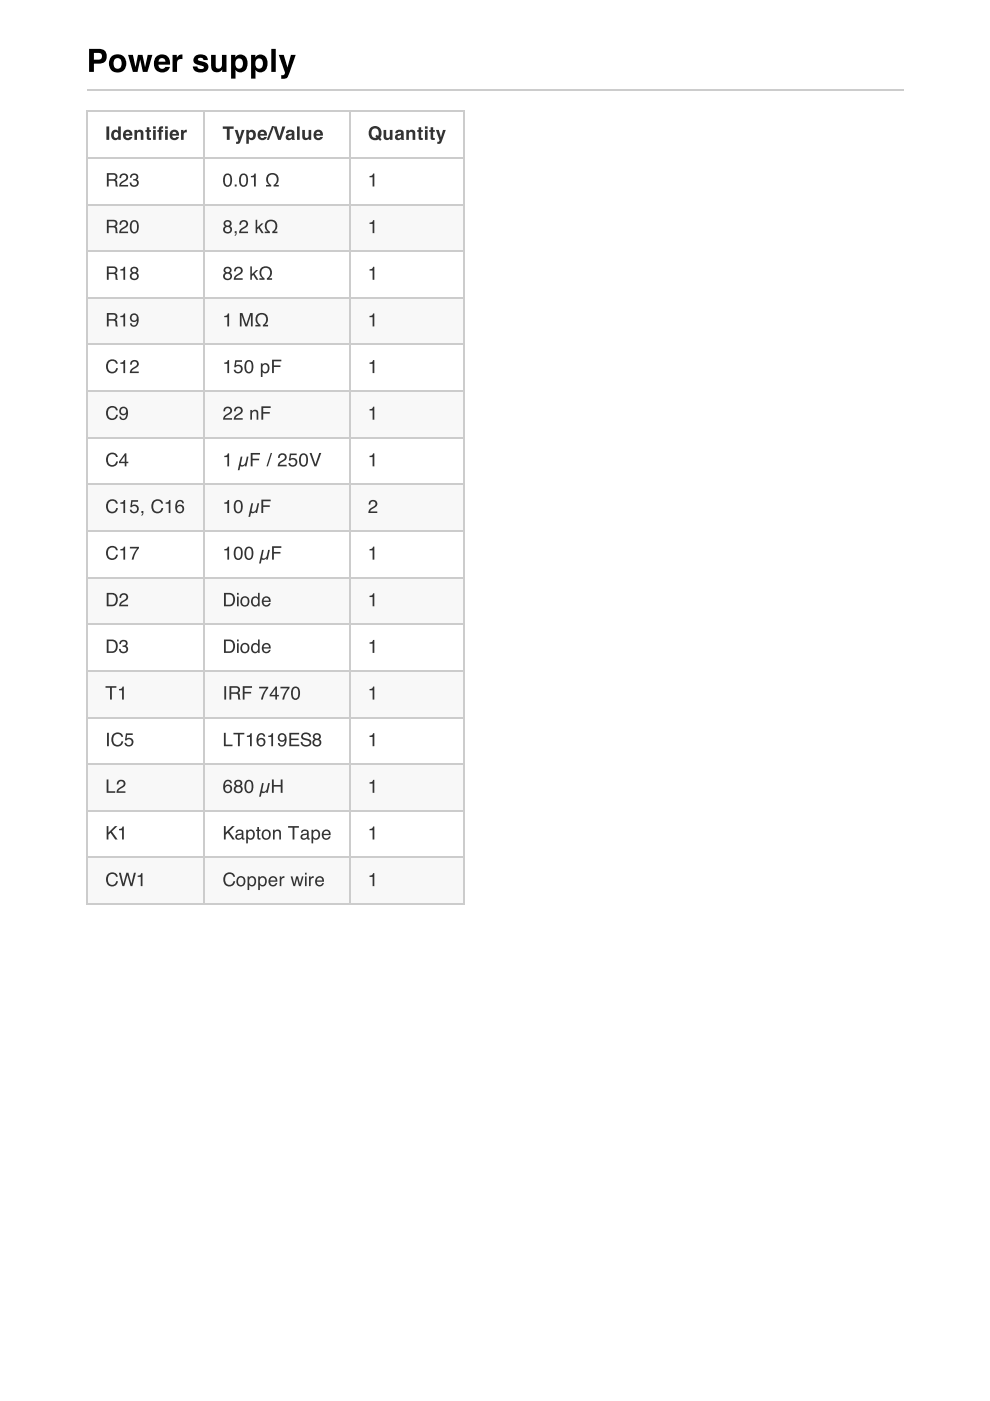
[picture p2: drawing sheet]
<svg xmlns="http://www.w3.org/2000/svg" width="210mm" height="297mm" viewBox="0 0 210 297" stroke-linecap="round" stroke-linejoin="round" font-family="sans-serif">
<g fill="#f8f8f8">
<path d="M18.4 43.2h24.8v9.9h-24.8z"/>
<path d="M43.2 43.2h30.8v9.9h-30.8z"/>
<path d="M74 43.2h24.3v9.9h-24.3z"/>
</g>
<g fill="#fff">
<path d="M18.4 53.1h24.8v9.9h-24.8z"/>
<path d="M43.2 53.1h30.8v9.9h-30.8z"/>
<path d="M74 53.1h24.3v9.9h-24.3z"/>
</g>
<g fill="#f8f8f8">
<path d="M18.4 63h24.8v9.9h-24.8z"/>
<path d="M43.2 63h30.8v9.9h-30.8z"/>
<path d="M74 63h24.3v9.9h-24.3z"/>
</g>
<g fill="#fff">
<path d="M18.4 72.9h24.8v9.9h-24.8z"/>
<path d="M43.2 72.9h30.8v9.9h-30.8z"/>
<path d="M74 72.9h24.3v9.9h-24.3z"/>
</g>
<g fill="#f8f8f8">
<path d="M18.4 82.8h24.8v9.9h-24.8z"/>
<path d="M43.2 82.8h30.8v9.9h-30.8z"/>
<path d="M74 82.8h24.3v9.9h-24.3z"/>
</g>
<g fill="#fff">
<path d="M18.4 92.7h24.8v9.8h-24.8z"/>
<path d="M43.2 92.7h30.8v9.8h-30.8z"/>
<path d="M74 92.7h24.3v9.8h-24.3z"/>
</g>
<g fill="#f8f8f8">
<path d="M18.4 102.5h24.8v9.9h-24.8z"/>
<path d="M43.2 102.5h30.8v9.9h-30.8z"/>
<path d="M74 102.5h24.3v9.9h-24.3z"/>
</g>
<g fill="#fff">
<path d="M18.4 112.4h24.8v9.9h-24.8z"/>
<path d="M43.2 112.4h30.8v9.9h-30.8z"/>
<path d="M74 112.4h24.3v9.9h-24.3z"/>
</g>
<g fill="#f8f8f8">
<path d="M18.4 122.3h24.8v9.9h-24.8z"/>
<path d="M43.2 122.3h30.8v9.9h-30.8z"/>
<path d="M74 122.3h24.3v9.9h-24.3z"/>
</g>
<g fill="#fff">
<path d="M18.4 132.2h24.8v9.9h-24.8z"/>
<path d="M43.2 132.2h30.8v9.9h-30.8z"/>
<path d="M74 132.2h24.3v9.9h-24.3z"/>
</g>
<g fill="#f8f8f8">
<path d="M18.4 142.1h24.8v9.9h-24.8z"/>
<path d="M43.2 142.1h30.8v9.9h-30.8z"/>
<path d="M74 142.1h24.3v9.9h-24.3z"/>
</g>
<g fill="#fff">
<path d="M18.4 152h24.8v9.9h-24.8z"/>
<path d="M43.2 152h30.8v9.9h-30.8z"/>
<path d="M74 152h24.3v9.9h-24.3z"/>
</g>
<g fill="#f8f8f8">
<path d="M18.4 161.9h24.8v9.9h-24.8z"/>
<path d="M43.2 161.9h30.8v9.9h-30.8z"/>
<path d="M74 161.9h24.3v9.9h-24.3z"/>
</g>
<g fill="#fff">
<path d="M18.4 171.8h24.8v9.9h-24.8z"/>
<path d="M43.2 171.8h30.8v9.9h-30.8z"/>
<path d="M74 171.8h24.3v9.9h-24.3z"/>
</g>
<g fill="#f8f8f8">
<path d="M18.4 181.7h24.8v9.8h-24.8z"/>
<path d="M43.2 181.7h30.8v9.8h-30.8z"/>
<path d="M74 181.7h24.3v9.8h-24.3z"/>
</g>
<g fill="none" stroke="#ccc" stroke-width=".28">
<path d="M18.4 23.6h80.2M18.4 33.5h80.2M18.5 23.4v168.4M43.4 23.4v168.4M74.2 23.4v168.4M98.5 23.4v168.4M18.4 43.4h80.2M18.4 53.2h80.2M18.4 63.1h80.2M18.4 73h80.2M18.4 82.9h80.2M18.4 92.8h80.2"/>
<path d="M18.4 102.7h80.2M18.4 112.6h80.2M18.4 122.5h80.2M18.4 132.4h80.2M18.4 142.2h80.2M18.4 152.1h80.2M18.4 162h80.2M18.4 171.9h80.2M18.4 181.8h80.2M18.4 191.7h80.2"/>
</g>
<g fill="#333">
<path d="M22.6 26.8h.6v2.9h-.6zM23.8 27.8l.7-.3 .6 .3v-1h.5v2.9h-.5v-.3a.85 .85 0 0 1-1.1 .2 .85 .85 0 0 1-.4-.9zM24.2 28.2a.58 .58 0 0 0 0 .7 .58 .58 0 0 0 .7 .2 .58 .58 0 0 0 .1-.8 .58 .58 0 0 0-.8-.1zM26.8 28.1l-.2 .3h.9l-.3-.4zM26.4 27.8a1.02 1.02 0 0 1 1.2-.2 1.02 1.02 0 0 1 .5 1.2h-1.5a.46 .46 0 0 0 .3 .5 .46 .46 0 0 0 .6-.3h.5a1.07 1.07 0 0 1-1.5 .6 1.07 1.07 0 0 1-.3-1.6zM28.5 27.6h.5v.3a.74 .74 0 0 1 .9-.4 .74 .74 0 0 1 .5 .7v1.5h-.6v-1.3a.41 .41 0 0 0-.4-.4 .41 .41 0 0 0-.3 .5v1.2h-.6zM31.1 27h.6v.6h.3v.4h-.3v1.2l.3 .1v.4l-.7-.1-.2-.2v-1.4h-.3v-.4h.3zM32.5 26.8h.5v.5h-.5zM32.5 27.6h.5v2.1h-.5zM33.8 27l.8-.2v.4a.25 .25 0 0 0-.3 .1 .25 .25 0 0 0-.1 .3h.4v.4h-.4v1.7h-.5v-1.7h-.3v-.4h.3zM35 26.8h.6v.5h-.6zM35 27.6h.6v2.1h-.6zM36.7 28.1l-.2 .3h.9l-.3-.4zM36.2 27.8a1.02 1.02 0 0 1 1.3-.2 1.02 1.02 0 0 1 .5 1.2h-1.5a.46 .46 0 0 0 .3 .5 .46 .46 0 0 0 .6-.3h.5a1.07 1.07 0 0 1-1.5 .6 1.07 1.07 0 0 1-.3-1.6zM38.4 27.6h.5v.3l.2-.3 .5-.1v.6a.51 .51 0 0 0-.7 .5v1.1h-.5z" fill-rule="evenodd"/>
<path d="M47.2 26.8h2.3v.5h-.8v2.4h-.6v-2.4h-.9zM49.8 27.6h.6l.4 1.5 .5-1.5h.5l-.7 2a.85 .85 0 0 1-1 .9v-.4l.3-.1 .1-.3zM52.9 28.1a.64 .64 0 0 0-.1 .7 .64 .64 0 0 0 .6 .4 .61 .61 0 0 0 .3-.8 .61 .61 0 0 0-.8-.3zM52.2 27.6h.5v.3a.85 .85 0 0 1 1.1-.3 .85 .85 0 0 1 .5 1 .86 .86 0 0 1-.5 1 .86 .86 0 0 1-1-.2v1.1h-.6zM55.3 28.1l-.1 .3h.8l-.2-.4zM54.9 27.8a1.02 1.02 0 0 1 1.2-.2 1.02 1.02 0 0 1 .5 1.2h-1.4a.46 .46 0 0 0 .3 .5 .46 .46 0 0 0 .5-.3h.6a1.07 1.07 0 0 1-1.5 .6 1.07 1.07 0 0 1-.4-1.6zM57.7 26.7h.4l-1.1 3h-.4zM58 26.8h.6l.7 2.2 .6-2.2h.6l-1 2.9h-.5zM61.2 28.8l-.1 .4a.43 .43 0 0 0 .6 0 .43 .43 0 0 0 .1-.5zM60.8 27.8a.97 .97 0 0 1 1.6 .4l.1 1.5h-.6v-.3a.72 .72 0 0 1-1 .3 .72 .72 0 0 1-.3-1 .72 .72 0 0 1 .9-.3l.3-.1a.34 .34 0 0 0-.3-.4 .34 .34 0 0 0-.3 .3h-.6zM63 26.8h.5v2.9h-.5zM64.1 27.6h.5v1.2a.41 .41 0 0 0 .5 .5 .41 .41 0 0 0 .3-.6v-1.1h.6v2.1h-.6v-.3a.75 .75 0 0 1-.9 .2 .75 .75 0 0 1-.4-.8zM67.2 28.1l-.2 .3h.9l-.3-.4zM66.8 27.8a1.02 1.02 0 0 1 1.2-.2 1.02 1.02 0 0 1 .5 1.2h-1.5a.46 .46 0 0 0 .3 .5 .46 .46 0 0 0 .6-.3h.5a1.07 1.07 0 0 1-1.5 .6 1.07 1.07 0 0 1-.3-1.6z" fill-rule="evenodd"/>
<path d="M79 27.5a1.02 1.02 0 0 0-.3 1.1 1.02 1.02 0 0 0 .9 .6h.3l-.3-.3 .3-.3 .3 .2a.91 .91 0 0 0 0-1.2 .91 .91 0 0 0-1.2-.1zM78.6 27a1.47 1.47 0 0 1 2 .2 1.47 1.47 0 0 1 0 2l.3 .3-.3 .4-.3-.4a1.45 1.45 0 0 1-1.8-.2 1.45 1.45 0 0 1-.2-1.8zM81.3 27.6h.6v1.2a.41 .41 0 0 0 .4 .5 .41 .41 0 0 0 .4-.6v-1.1h.5v2.1h-.5v-.3a.75 .75 0 0 1-.9 .2 .75 .75 0 0 1-.5-.8zM84.4 28.8l-.1 .4a.43 .43 0 0 0 .6 0 .43 .43 0 0 0 .1-.5zM84 27.8a.97 .97 0 0 1 1.6 .4l.1 1.5h-.6v-.3a.72 .72 0 0 1-1 .3 .72 .72 0 0 1-.3-1 .72 .72 0 0 1 .9-.3l.3-.1a.34 .34 0 0 0-.3-.4 .34 .34 0 0 0-.4 .3h-.5zM86.1 27.6h.6v.3a.74 .74 0 0 1 .8-.4 .74 .74 0 0 1 .5 .7v1.5h-.5v-1.3a.41 .41 0 0 0-.5-.4 .41 .41 0 0 0-.3 .5v1.2h-.6zM88.8 27h.5v.6h.3v.4h-.3v1.2l.3 .1v.4l-.6-.1-.2-.2v-1.4h-.3v-.4h.3zM90.1 26.8h.6v.5h-.6zM90.1 27.6h.6v2.1h-.6zM91.3 27h.5v.6h.4v.4h-.4l.1 1.2 .3 .1v.4l-.7-.1-.2-.2v-1.4h-.3v-.4h.3zM92.4 27.6h.6l.5 1.5 .4-1.5h.6l-.7 2a.85 .85 0 0 1-1.1 .9v-.4l.4-.1 .1-.3z" fill-rule="evenodd"/>
<path d="M23 37v1h.9a.49 .49 0 0 0 .6-.4 .49 .49 0 0 0-.5-.6zM22.7 36.7h1.3a.78 .78 0 0 1 .9 .5 .78 .78 0 0 1-.4 .9l.3 .4 .2 1h-.5l-.1-.9-.1-.2-.4-.1h-.9v1.2h-.3zM25.6 36.9a.91 .91 0 0 1 1.5 .3 .91 .91 0 0 1-.6 1.3l-.6 .3-.3 .4h1.6v.3h-1.9a1.56 1.56 0 0 1 1.2-1.4 .55 .55 0 0 0 .2-.7 .55 .55 0 0 0-.7-.3 .55 .55 0 0 0-.3 .7h-.4zM27.9 36.9a.83 .83 0 0 1 1.1-.1 .83 .83 0 0 1 .2 1.1l-.2 .2a.86 .86 0 0 1 .3 1.1 .86 .86 0 0 1-1.2 .4l-.4-.2-.2-.5v-.2h.4a.57 .57 0 0 0 .4 .7 .57 .57 0 0 0 .7-.6 .57 .57 0 0 0-.6-.5l-.2-.3a.51 .51 0 0 0 .7-.3 .51 .51 0 0 0-.2-.7 .51 .51 0 0 0-.7 .3l-.1 .4h-.3z" fill-rule="evenodd"/>
<path d="M47.7 36.9a1.01 1.01 0 0 1 1.2 .1 1.01 1.01 0 0 1 .3 1.2 1.05 1.05 0 0 1-.3 1.1 1.05 1.05 0 0 1-1.2 .1 2.07 2.07 0 0 1 0-2.5zM47.9 37.2a1.84 1.84 0 0 0 .1 2.1h.4a1.66 1.66 0 0 0 .1-2.2zM49.8 39.1h.4v.4h-.4zM51.1 36.9a1.01 1.01 0 0 1 1.2 .1 1.01 1.01 0 0 1 .3 1.2 1.05 1.05 0 0 1-.3 1.1 1.05 1.05 0 0 1-1.2 .1 2.07 2.07 0 0 1 0-2.5zM51.3 37.2a1.84 1.84 0 0 0 .1 2.1h.4a1.66 1.66 0 0 0 .1-2.2zM53.2 37.3l.5-.1 .2-.4h.3v2.7h-.3v-1.9h-.7zM56.9 36.9a1.38 1.38 0 0 1 2 .4 1.38 1.38 0 0 1-.5 1.9h.7v.3h-1.1v-.3a1.12 1.12 0 0 0 .7-1.3 1.12 1.12 0 0 0-1.2-.9 1.18 1.18 0 0 0-.7 1.1 1.18 1.18 0 0 0 .7 1.1v.3h-1.1v-.3h.7a1.44 1.44 0 0 1-.2-2.3z" fill-rule="evenodd"/>
<path d="M78.3 37.3l.6-.1 .2-.4h.3v2.7h-.4v-1.9h-.7z" fill-rule="evenodd"/>
<path d="M23 46.9v1h.9a.49 .49 0 0 0 .6-.5 .49 .49 0 0 0-.5-.5zM22.7 46.6h1.3a.78 .78 0 0 1 .9 .5 .78 .78 0 0 1-.4 .9l.3 .4 .2 1h-.5l-.1-.9-.1-.2-.4-.1h-.9v1.2h-.3zM25.6 46.8a.91 .91 0 0 1 1.5 .3 .91 .91 0 0 1-.6 1.3l-.6 .3-.3 .4h1.6v.3h-1.9a1.56 1.56 0 0 1 1.2-1.4 .55 .55 0 0 0 .2-.7 .55 .55 0 0 0-.7-.3 .55 .55 0 0 0-.3 .6h-.4zM28 46.8a1.01 1.01 0 0 1 1.1 .1 1.01 1.01 0 0 1 .3 1.1 1.05 1.05 0 0 1-.3 1.2 1.05 1.05 0 0 1-1.2 .1 2.07 2.07 0 0 1 .1-2.5zM28.2 47.1a1.84 1.84 0 0 0 .1 2l.3 .1a1.66 1.66 0 0 0 .1-2.2z" fill-rule="evenodd"/>
<path d="M47.8 47.4a.47 .47 0 0 0 .9 0 .47 .47 0 0 0-.9 0zM47.7 48.7a.57 .57 0 0 0 1.1 0 .57 .57 0 0 0-1.1 0zM47.6 46.9a.8 .8 0 0 1 1.1-.2 .8 .8 0 0 1 .2 1.2l-.2 .1a.9 .9 0 0 1 .2 1.3 .9 .9 0 0 1-1.3 0 .79 .79 0 0 1 .2-1.3 .63 .63 0 0 1-.2-1.1zM49.8 49h.4l-.1 .8-.3 .2 .2-.5-.2-.1zM51.1 46.8a.91 .91 0 0 1 1.4 .3 .91 .91 0 0 1-.6 1.3l-.6 .3-.2 .4h1.5v.3h-1.9a1.56 1.56 0 0 1 1.2-1.4 .55 .55 0 0 0 .2-.7 .55 .55 0 0 0-.6-.3 .55 .55 0 0 0-.4 .6h-.3zM54.2 46.6h.3v1.6l.9-.8h.5l-.8 .7 .8 1.3h-.4l-.7-1-.3 .3v.7h-.3zM56.6 46.8a1.38 1.38 0 0 1 2 .4 1.38 1.38 0 0 1-.5 1.9h.7v.3h-1.1v-.3a1.12 1.12 0 0 0 .7-1.3 1.12 1.12 0 0 0-1.2-.9 1.18 1.18 0 0 0-.7 1.1 1.18 1.18 0 0 0 .7 1.1v.3h-1.1v-.3h.7a1.44 1.44 0 0 1-.2-2.3z" fill-rule="evenodd"/>
<path d="M78.3 47.2l.6-.1 .2-.4h.3v2.7h-.4v-1.9h-.7z" fill-rule="evenodd"/>
<path d="M23 56.8v1h.9a.49 .49 0 0 0 .6-.5 .49 .49 0 0 0-.5-.5zM22.7 56.5h1.3a.78 .78 0 0 1 .9 .5 .78 .78 0 0 1-.4 .9l.3 .3 .2 1.1h-.5l-.1-.9-.1-.2-.4-.1h-.9v1.2h-.3zM25.5 57.1l.5-.1 .3-.4h.2v2.7h-.3v-1.9h-.7zM28 57.3a.47 .47 0 0 0 .9 0 .47 .47 0 0 0-.9 0zM27.9 58.6a.57 .57 0 0 0 1.1 0 .57 .57 0 0 0-1.1 0zM27.8 56.8a.8 .8 0 0 1 1.2-.2 .8 .8 0 0 1 .1 1.2h-.1a.9 .9 0 0 1 .2 1.4 .9 .9 0 0 1-1.4 0 .79 .79 0 0 1 .2-1.4 .63 .63 0 0 1-.2-1z" fill-rule="evenodd"/>
<path d="M47.8 57.3a.47 .47 0 0 0 .9 0 .47 .47 0 0 0-.9 0zM47.7 58.6a.57 .57 0 0 0 1.1 0 .57 .57 0 0 0-1.1 0zM47.6 56.8a.8 .8 0 0 1 1.1-.2 .8 .8 0 0 1 .2 1.2h-.2a.9 .9 0 0 1 .2 1.4 .9 .9 0 0 1-1.3 0 .79 .79 0 0 1 .2-1.4 .63 .63 0 0 1-.2-1zM49.9 56.7a.91 .91 0 0 1 1.5 .3 .91 .91 0 0 1-.6 1.3l-.6 .3-.3 .4h1.6v.3h-1.9a1.56 1.56 0 0 1 1.2-1.4 .55 .55 0 0 0 .2-.7 .55 .55 0 0 0-.7-.3 .55 .55 0 0 0-.3 .6h-.4zM53.1 56.5h.3v1.6l.9-.8h.4l-.8 .7 .9 1.3h-.5l-.6-1-.3 .2v.8h-.3zM55.5 56.7a1.38 1.38 0 0 1 2 .4 1.38 1.38 0 0 1-.5 1.9h.7v.3h-1.1v-.3a1.12 1.12 0 0 0 .7-1.3 1.12 1.12 0 0 0-1.2-.9 1.18 1.18 0 0 0-.7 1.1 1.18 1.18 0 0 0 .7 1.1v.3h-1.1v-.3h.7a1.44 1.44 0 0 1-.2-2.3z" fill-rule="evenodd"/>
<path d="M78.3 57.1l.6-.1 .2-.4h.3v2.7h-.4v-1.9h-.7z" fill-rule="evenodd"/>
<path d="M23 66.7v1h.9a.49 .49 0 0 0 .6-.5 .49 .49 0 0 0-.5-.5zM22.7 66.4h1.3a.78 .78 0 0 1 .9 .5 .78 .78 0 0 1-.4 .9l.3 .3 .2 1.1h-.5l-.1-.9-.1-.3h-.4h-.9v1.2h-.3zM25.5 67l.5-.1 .3-.4h.2v2.7h-.3v-1.9h-.7zM27.8 66.7a.99 .99 0 0 1 1.2-.1 .99 .99 0 0 1 .4 1.1 1.16 1.16 0 0 1-1.5 1.5l-.2-.3-.1-.4h.3a.55 .55 0 0 0 .7 .5 .55 .55 0 0 0 .4-.7l.1-.4a.89 .89 0 0 1-1.3 .1 .89 .89 0 0 1 0-1.3zM27.9 67.4a.6 .6 0 0 0 1.2 0 .6 .6 0 0 0-1.2 0z" fill-rule="evenodd"/>
<path d="M47.6 67l.5-.1 .2-.4h.3v2.7h-.4v-1.9h-.6zM50.9 66.4h.5l.8 2.4 .8-2.4h.6v2.8h-.4v-2.4l-.8 2.4h-.4l-.8-2.4v2.4h-.3zM54.7 66.6a1.38 1.38 0 0 1 1.9 .3 1.38 1.38 0 0 1-.4 2h.6v.3h-1.1v-.3a1.12 1.12 0 0 0 .8-1.3 1.12 1.12 0 0 0-1.3-.9 1.18 1.18 0 0 0-.7 1.1 1.18 1.18 0 0 0 .7 1.1v.3h-1.1v-.3h.7a1.44 1.44 0 0 1-.1-2.3z" fill-rule="evenodd"/>
<path d="M78.3 67l.6-.1 .2-.4h.3v2.7h-.4v-1.9h-.7z" fill-rule="evenodd"/>
<path d="M22.8 76.6a1.23 1.23 0 0 1 1.2-.4 1.23 1.23 0 0 1 1 .9h-.4a.91 .91 0 0 0-1.2-.5 .91 .91 0 0 0-.5 1.1 .89 .89 0 0 0 .7 1.1 .89 .89 0 0 0 1-.7h.4a1.31 1.31 0 0 1-1.6 1 1.31 1.31 0 0 1-.9-1.7zM25.5 76.9l.5-.1 .3-.5h.2v2.8h-.3v-2h-.7zM27.9 76.5a.91 .91 0 0 1 1.4 .2 .91 .91 0 0 1-.6 1.4l-.5 .3-.3 .4h1.5v.3h-1.9a1.56 1.56 0 0 1 1.3-1.5 .55 .55 0 0 0 .2-.7 .55 .55 0 0 0-.7-.3 .55 .55 0 0 0-.4 .7h-.3z" fill-rule="evenodd"/>
<path d="M47.6 76.9l.5-.1 .2-.5h.3v2.8h-.4v-2h-.6zM49.9 76.4h1.4v.3h-1.2l-.1 .8a.95 .95 0 0 1 1.4 .4 .95 .95 0 0 1-.7 1.3 .95 .95 0 0 1-1.1-.8h.3a.61 .61 0 0 0 .9 .3 .61 .61 0 0 0 .1-1 .61 .61 0 0 0-.9 .2h-.3zM52.3 76.5a1.01 1.01 0 0 1 1.1 .1 1.01 1.01 0 0 1 .3 1.1 1.05 1.05 0 0 1-.3 1.2 1.05 1.05 0 0 1-1.2 .1 2.07 2.07 0 0 1 .1-2.5zM52.4 76.8a1.84 1.84 0 0 0 .2 2h.3a1.66 1.66 0 0 0 .1-2.1zM55.8 77.4a.82 .82 0 0 0-.2 .9 .82 .82 0 0 0 .8 .5 .87 .87 0 0 0 .4-.8 .87 .87 0 0 0-.6-.7zM55.3 77h.3v.3a.89 .89 0 0 1 1.2-.1 .89 .89 0 0 1 .3 1.1 .82 .82 0 0 1-.5 .8 .82 .82 0 0 1-.9-.2v1h-.4zM57.7 76.3h2v.3h-1.6v.9h1.4v.3h-1.4v1.3h-.4z" fill-rule="evenodd"/>
<path d="M78.3 76.9l.6-.1 .2-.5h.3v2.8h-.4v-2h-.7z" fill-rule="evenodd"/>
<path d="M22.8 86.5a1.23 1.23 0 0 1 1.2-.4 1.23 1.23 0 0 1 1 .9h-.4a.91 .91 0 0 0-1.2-.5 .91 .91 0 0 0-.5 1.1 .89 .89 0 0 0 .7 1.1 .89 .89 0 0 0 1-.8h.4a1.31 1.31 0 0 1-1.6 1.1 1.31 1.31 0 0 1-.9-1.8zM25.5 86.5a.99 .99 0 0 1 1.2-.1 .99 .99 0 0 1 .4 1.1 1.16 1.16 0 0 1-1.4 1.5l-.3-.3-.1-.4h.4a.55 .55 0 0 0 .6 .5 .55 .55 0 0 0 .4-.7l.1-.4a.89 .89 0 0 1-1.3 .1 .89 .89 0 0 1 0-1.3zM25.6 87.1a.6 .6 0 0 0 1.2 0 .6 .6 0 0 0-1.2 0z" fill-rule="evenodd"/>
<path d="M47.7 86.4a.91 .91 0 0 1 1.4 .2 .91 .91 0 0 1-.6 1.3l-.6 .4-.2 .4h1.5v.3h-1.9a1.56 1.56 0 0 1 1.2-1.5 .55 .55 0 0 0 .3-.7 .55 .55 0 0 0-.7-.3 .55 .55 0 0 0-.4 .7h-.3zM49.9 86.4a.91 .91 0 0 1 1.5 .2 .91 .91 0 0 1-.6 1.3l-.6 .4-.3 .4h1.6v.3h-1.9a1.56 1.56 0 0 1 1.2-1.5 .55 .55 0 0 0 .2-.7 .55 .55 0 0 0-.7-.3 .55 .55 0 0 0-.3 .7h-.4zM53.1 86.9h.3v.3a.73 .73 0 0 1 .9-.3 .73 .73 0 0 1 .5 .8v1.3h-.4v-1.3a.51 .51 0 0 0-.6-.5 .51 .51 0 0 0-.4 .7v1.1h-.3zM55.4 86.2h2v.3h-1.6v.9h1.4v.3h-1.4v1.3h-.4z" fill-rule="evenodd"/>
<path d="M78.3 86.8l.6-.2 .2-.4h.3v2.8h-.4v-2h-.7z" fill-rule="evenodd"/>
<path d="M22.8 96.4a1.23 1.23 0 0 1 1.2-.4 1.23 1.23 0 0 1 1 .9h-.4a.91 .91 0 0 0-1.2-.6 .91 .91 0 0 0-.5 1.2 .89 .89 0 0 0 .7 1.1 .89 .89 0 0 0 1-.8h.4a1.31 1.31 0 0 1-1.6 1.1 1.31 1.31 0 0 1-.9-1.8zM26.4 96.6l-.8 1.3h.8zM26.5 96.1h.3v1.8h.4v.3h-.4v.7h-.4v-.7h-1.2v-.3z" fill-rule="evenodd"/>
<path d="M47.6 96.7l.5-.2 .2-.4h.3v2.8h-.4v-2h-.6zM51 96.8h.4l-.3 1.6a.5 .5 0 0 0 .6 .2 .5 .5 0 0 0 .3-.5l.3-1.3h.4l-.5 2.1h-.3l.1-.4a.75 .75 0 0 1-1 .3l-.2 .9h-.4zM53.2 96h1.9v.4h-1.6v.8h1.4v.4h-1.4v1.3h-.3zM57.4 96h.3l-.9 2.9h-.3zM59.3 96.3a.91 .91 0 0 1 1.4 .2 .91 .91 0 0 1-.6 1.3l-.6 .4-.2 .3h1.5v.4h-1.9a1.56 1.56 0 0 1 1.2-1.5 .55 .55 0 0 0 .2-.7 .55 .55 0 0 0-.7-.3 .55 .55 0 0 0-.3 .7h-.4zM61.5 96.2h1.4v.3h-1.2l-.1 .8a.95 .95 0 0 1 1.4 .4 .95 .95 0 0 1-.7 1.3 .95 .95 0 0 1-1.2-.8h.4a.61 .61 0 0 0 .9 .3 .61 .61 0 0 0 .1-1 .61 .61 0 0 0-1 .2l-.3-.1zM63.8 96.3a1.01 1.01 0 0 1 1.2 .1 1.01 1.01 0 0 1 .3 1.1 1.05 1.05 0 0 1-.3 1.2 1.05 1.05 0 0 1-1.2 .1 2.07 2.07 0 0 1 0-2.5zM64 96.6a1.84 1.84 0 0 0 .1 2h.4a1.66 1.66 0 0 0 .1-2.1zM65.6 96h.5l.8 2.5 .8-2.5h.4l-1 2.9h-.4z" fill-rule="evenodd"/>
<path d="M78.3 96.7l.6-.2 .2-.4h.3v2.8h-.4v-2h-.7z" fill-rule="evenodd"/>
<path d="M22.8 106.3a1.23 1.23 0 0 1 1.2-.4 1.23 1.23 0 0 1 1 .9h-.4a.91 .91 0 0 0-1.2-.6 .91 .91 0 0 0-.5 1.2 .89 .89 0 0 0 .7 1.1 .89 .89 0 0 0 1-.8h.4a1.31 1.31 0 0 1-1.6 1.1 1.31 1.31 0 0 1-.9-1.8zM25.5 106.5l.5-.1 .3-.4h.2v2.8h-.3v-2h-.7zM27.8 106h1.5v.4h-1.2l-.1 .8a.95 .95 0 0 1 1.3 .4 .95 .95 0 0 1-.6 1.3 .95 .95 0 0 1-1.2-.8h.4a.61 .61 0 0 0 .9 .3 .61 .61 0 0 0 .1-1 .61 .61 0 0 0-1 .2l-.3-.1zM30 108.3h.4l-.1 .8-.3 .3 .2-.6h-.2zM32.4 106.3a1.23 1.23 0 0 1 1.3-.4 1.23 1.23 0 0 1 .9 .9h-.4a.91 .91 0 0 0-1.2-.6 .91 .91 0 0 0-.5 1.2 .89 .89 0 0 0 .7 1.1 .89 .89 0 0 0 1-.8h.4a1.31 1.31 0 0 1-1.6 1.1 1.31 1.31 0 0 1-.9-1.8zM35.1 106.5l.5-.1 .3-.4h.2v2.8h-.3v-2h-.7zM37.6 106.2a.81 .81 0 0 1 .9-.2 .81 .81 0 0 1 .5 .7h-.4a.57 .57 0 0 0-.7-.4 .57 .57 0 0 0-.4 .7v.3a.91 .91 0 0 1 1.4 .1 .91 .91 0 0 1-.3 1.4 .91 .91 0 0 1-1.3-.4 2.21 2.21 0 0 1 .3-2.2zM37.5 107.9a.6 .6 0 0 0 1.2 0 .6 .6 0 0 0-1.2 0z" fill-rule="evenodd"/>
<path d="M47.6 106.5l.5-.1 .2-.4h.3v2.8h-.4v-2h-.6zM50 106.2a1.01 1.01 0 0 1 1.2 .1 1.01 1.01 0 0 1 .3 1.1 1.05 1.05 0 0 1-.3 1.1 1.05 1.05 0 0 1-1.3 .1 2.07 2.07 0 0 1 .1-2.4zM50.2 106.4a1.84 1.84 0 0 0 .1 2.1h.4a1.66 1.66 0 0 0 0-2.2zM53.3 106.7h.4l-.4 1.5a.5 .5 0 0 0 .6 .3 .5 .5 0 0 0 .4-.5l.3-1.3h.4l-.5 2.1h-.3l.1-.4a.75 .75 0 0 1-1.1 .3l-.2 .9h-.3zM55.4 105.9h2v.4h-1.6v.8h1.4v.4h-1.4v1.3h-.4z" fill-rule="evenodd"/>
<path d="M78.5 106.2a.91 .91 0 0 1 1.4 .2 .91 .91 0 0 1-.6 1.3l-.6 .4-.2 .3h1.5v.4h-1.9a1.56 1.56 0 0 1 1.2-1.5 .55 .55 0 0 0 .2-.7 .55 .55 0 0 0-.6-.3 .55 .55 0 0 0-.4 .7h-.3z" fill-rule="evenodd"/>
<path d="M22.8 116.2a1.23 1.23 0 0 1 1.2-.5 1.23 1.23 0 0 1 1 1h-.4a.91 .91 0 0 0-1.2-.6 .91 .91 0 0 0-.5 1.2 .89 .89 0 0 0 .7 1.1 .89 .89 0 0 0 1-.8h.4a1.31 1.31 0 0 1-1.6 1.1 1.31 1.31 0 0 1-.9-1.8zM25.5 116.4l.5-.1 .3-.4h.2v2.8h-.3v-2h-.7zM27.5 115.9h2v.3l-.9 1.4-.3 1.1h-.4l.2-.8 1-1.6h-1.6z" fill-rule="evenodd"/>
<path d="M47.6 116.4l.5-.1 .2-.4h.3v2.8h-.4v-2h-.6zM50 116a1.01 1.01 0 0 1 1.2 .1 1.01 1.01 0 0 1 .3 1.2 1.05 1.05 0 0 1-.3 1.1 1.05 1.05 0 0 1-1.3 .1 2.07 2.07 0 0 1 .1-2.5zM50.2 116.3a1.84 1.84 0 0 0 .1 2.1h.4a1.66 1.66 0 0 0 0-2.2zM52.3 116a1.01 1.01 0 0 1 1.1 .1 1.01 1.01 0 0 1 .3 1.2 1.05 1.05 0 0 1-.3 1.1 1.05 1.05 0 0 1-1.2 .1 2.07 2.07 0 0 1 .1-2.5zM52.4 116.3a1.84 1.84 0 0 0 .2 2.1h.3a1.66 1.66 0 0 0 .1-2.2zM55.6 116.6h.3l-.3 1.5a.5 .5 0 0 0 .6 .3 .5 .5 0 0 0 .4-.5l.3-1.3h.3l-.4 2.1h-.4l.1-.4a.75 .75 0 0 1-1 .3l-.2 .9h-.4zM57.7 115.8h2v.4h-1.6v.8h1.4v.4h-1.4v1.3h-.4z" fill-rule="evenodd"/>
<path d="M78.3 116.4l.6-.1 .2-.4h.3v2.8h-.4v-2h-.7z" fill-rule="evenodd"/>
<path d="M23 126v2.2h.7a1.11 1.11 0 0 0 .9-1.1 1.11 1.11 0 0 0-.9-1.1zM22.6 125.7a2.37 2.37 0 0 1 1.9 .2 1.52 1.52 0 0 1-.7 2.6h-1.2zM25.6 125.9a.91 .91 0 0 1 1.5 .3 .91 .91 0 0 1-.6 1.3l-.6 .3-.3 .4h1.6v.3h-1.9a1.56 1.56 0 0 1 1.2-1.4 .55 .55 0 0 0 .2-.7 .55 .55 0 0 0-.7-.3 .55 .55 0 0 0-.3 .7h-.4z" fill-rule="evenodd"/>
<path d="M47.9 126v2.2h.7a1.11 1.11 0 0 0 .9-1.1 1.11 1.11 0 0 0-.9-1.1zM47.5 125.7a2.37 2.37 0 0 1 1.9 .2 1.52 1.52 0 0 1-.8 2.6h-1.1zM50.3 126.5h.3v2h-.3zM50.3 125.7h.3v.4h-.3zM51.6 126.8a.78 .78 0 0 0-.3 1 .78 .78 0 0 0 1 .4 .78 .78 0 0 0 .2-1 .78 .78 0 0 0-.9-.4zM51.2 126.7a1.06 1.06 0 0 1 1.7 .7 1.06 1.06 0 0 1-1.5 1.1l-.4-.6v-.7zM53.7 126.9a.75 .75 0 0 0-.1 1 .75 .75 0 0 0 .9 .3 .76 .76 0 0 0 .3-.9 .76 .76 0 0 0-.9-.5zM53.6 126.6l.7-.1 .4 .2v-1h.3v2.8h-.3v-.2a.9 .9 0 0 1-1.2 .2 .9 .9 0 0 1-.3-1.2zM55.8 126.7a.95 .95 0 0 1 1.1-.2 .95 .95 0 0 1 .5 1.1h-1.5a.59 .59 0 0 0 .4 .7 .59 .59 0 0 0 .7-.4h.4a.98 .98 0 0 1-1.3 .7 .98 .98 0 0 1-.6-1.4zM56.1 126.9l-.2 .4h1.1a.57 .57 0 0 0-.3-.5 .57 .57 0 0 0-.6 .1z" fill-rule="evenodd"/>
<path d="M78.3 126.3l.6-.1 .2-.4h.3v2.7h-.4v-1.9h-.7z" fill-rule="evenodd"/>
<path d="M23 135.9v2.2h.7a1.11 1.11 0 0 0 .9-1.1 1.11 1.11 0 0 0-.9-1.1zM22.6 135.6a2.37 2.37 0 0 1 1.9 .2 1.52 1.52 0 0 1-.7 2.6h-1.2zM25.6 135.8a.83 .83 0 0 1 1.1-.1 .83 .83 0 0 1 .2 1.1l-.2 .2a.86 .86 0 0 1 .3 1.1 .86 .86 0 0 1-1.1 .4l-.4-.3-.2-.4-.1-.2h.4a.57 .57 0 0 0 .5 .7 .57 .57 0 0 0 .6-.6 .57 .57 0 0 0-.6-.5l-.1-.4a.51 .51 0 0 0 .7-.2 .51 .51 0 0 0-.3-.7 .51 .51 0 0 0-.7 .3l-.1 .4h-.3z" fill-rule="evenodd"/>
<path d="M47.9 135.9v2.2h.7a1.11 1.11 0 0 0 .9-1.1 1.11 1.11 0 0 0-.9-1.1zM47.5 135.6a2.37 2.37 0 0 1 1.9 .2 1.52 1.52 0 0 1-.8 2.6h-1.1zM50.3 136.4h.3v2h-.3zM50.3 135.6h.3v.4h-.3zM51.6 136.7a.78 .78 0 0 0-.3 1 .78 .78 0 0 0 1 .4 .78 .78 0 0 0 .2-1 .78 .78 0 0 0-.9-.4zM51.2 136.6a1.06 1.06 0 0 1 1.7 .7 1.06 1.06 0 0 1-1.5 1.1l-.4-.7v-.6zM53.7 136.8a.75 .75 0 0 0-.1 .9 .75 .75 0 0 0 .9 .4 .76 .76 0 0 0 .3-.9 .76 .76 0 0 0-.9-.5zM53.6 136.5l.7-.1 .4 .2v-1h.3v2.8h-.3v-.3a.9 .9 0 0 1-1.2 .2 .9 .9 0 0 1-.3-1.1zM55.8 136.6a.95 .95 0 0 1 1.1-.2 .95 .95 0 0 1 .5 1.1h-1.5a.59 .59 0 0 0 .4 .7 .59 .59 0 0 0 .7-.4h.4a.98 .98 0 0 1-1.3 .7 .98 .98 0 0 1-.6-1.4zM56.1 136.8l-.2 .4h1.1a.57 .57 0 0 0-.3-.5 .57 .57 0 0 0-.6 .1z" fill-rule="evenodd"/>
<path d="M78.3 136.2l.6-.1 .2-.4h.3v2.7h-.4v-1.9h-.7z" fill-rule="evenodd"/>
<path d="M22.4 145.5h2.3v.3h-1v2.5h-.4v-2.5h-.9zM25.2 146.1l.6-.1 .2-.4h.3v2.7h-.4v-1.9h-.7z" fill-rule="evenodd"/>
<path d="M47.6 145.5h.3v2.8h-.3zM49 145.8v1h.9a.49 .49 0 0 0 .6-.5 .49 .49 0 0 0-.5-.5zM48.7 145.5h1.3a.78 .78 0 0 1 .9 .5 .78 .78 0 0 1-.4 .9l.3 .3 .2 1.1h-.5l-.1-.9-.1-.2-.4-.1h-.9v1.2h-.3zM51.5 145.5h1.9v.3h-1.5v.9h1.3v.3h-1.3v1.3h-.4zM54.9 145.6h2v.3l-.9 1.4-.3 1h-.4l.3-.8 .9-1.5h-1.6zM58.4 146.1l-.9 1.2h.9zM58.4 145.5h.3v1.8h.4v.3h-.4v.7h-.3v-.7h-1.2v-.3zM59.5 145.6h1.9v.3l-.9 1.4-.3 1h-.3l.2-.8 .9-1.5h-1.5zM62.1 145.7a1.01 1.01 0 0 1 1.2 .1 1.01 1.01 0 0 1 .3 1.1 1.05 1.05 0 0 1-.3 1.2 1.05 1.05 0 0 1-1.2 .1 2.07 2.07 0 0 1 0-2.5zM62.3 146a1.84 1.84 0 0 0 .1 2l.4 .1a1.66 1.66 0 0 0 .1-2.2z" fill-rule="evenodd"/>
<path d="M78.3 146.1l.6-.1 .2-.4h.3v2.7h-.4v-1.9h-.7z" fill-rule="evenodd"/>
<path d="M22.7 155.4h.4v2.8h-.4zM23.9 155.7a1.23 1.23 0 0 1 1.3-.4 1.23 1.23 0 0 1 .9 .9h-.4a.91 .91 0 0 0-1.1-.5 .91 .91 0 0 0-.6 1.1 .89 .89 0 0 0 .7 1.1 .89 .89 0 0 0 1.1-.7h.3a1.31 1.31 0 0 1-1.6 1 1.31 1.31 0 0 1-.9-1.7zM26.7 155.5h1.4v.3h-1.1l-.2 .8a.95 .95 0 0 1 1.4 .4 .95 .95 0 0 1-.6 1.3 .95 .95 0 0 1-1.2-.8h.4a.61 .61 0 0 0 .9 .3 .61 .61 0 0 0 0-1 .61 .61 0 0 0-.9 .2h-.3z" fill-rule="evenodd"/>
<path d="M47.5 155.4h.4v2.5h1.4v.3h-1.8zM49.5 155.4h2.3v.3h-1v2.5h-.3v-2.5h-1zM52.4 156l.5-.1 .2-.4h.3v2.7h-.4v-1.9h-.6zM54.9 155.6a.81 .81 0 0 1 .8-.2 .81 .81 0 0 1 .5 .8h-.3a.57 .57 0 0 0-.7-.4 .57 .57 0 0 0-.4 .7l-.1 .3a.91 .91 0 0 1 1.4 .1 .91 .91 0 0 1-.3 1.3 .91 .91 0 0 1-1.3-.4 2.21 2.21 0 0 1 .4-2.2zM54.8 157.3a.6 .6 0 0 0 1.2 0 .6 .6 0 0 0-1.2 0zM56.9 156l.5-.1 .2-.4h.3v2.7h-.4v-1.9h-.6zM59.1 155.7a.99 .99 0 0 1 1.2-.1 .99 .99 0 0 1 .5 1.1 1.16 1.16 0 0 1-1.5 1.5l-.3-.3-.1-.4h.4a.55 .55 0 0 0 .6 .5 .55 .55 0 0 0 .5-.7v-.4a.89 .89 0 0 1-1.3 .1 .89 .89 0 0 1 0-1.3zM59.3 156.4a.59 .59 0 0 0 1.1 0 .59 .59 0 0 0-1.1 0zM61.4 155.4h2v.3h-1.7v.9h1.6v.3h-1.6v1h1.8v.3h-2.1zM64.1 155.5a1.11 1.11 0 0 1 1.8 .7h-.3a.66 .66 0 0 0-.7-.6 .66 .66 0 0 0-.6 .7l.2 .2a1.44 1.44 0 0 1 1.5 .9 1.15 1.15 0 0 1-1.2 .9 1.15 1.15 0 0 1-1-1h.3a.8 .8 0 0 0 .7 .7 .8 .8 0 0 0 .8-.5 1.46 1.46 0 0 0-1.4-.7l-.2-.2-.2-.4zM66.7 156.2a.47 .47 0 0 0 .9 0 .47 .47 0 0 0-.9 0zM66.6 157.5a.57 .57 0 0 0 1.1 0 .57 .57 0 0 0-1.1 0zM66.6 155.7a.8 .8 0 0 1 1.1-.2 .8 .8 0 0 1 .1 1.1l-.1 .1a.9 .9 0 0 1 .2 1.4 .9 .9 0 0 1-1.4 0 .79 .79 0 0 1 .2-1.4 .63 .63 0 0 1-.1-1z" fill-rule="evenodd"/>
<path d="M78.3 156l.6-.1 .2-.4h.3v2.7h-.4v-1.9h-.7z" fill-rule="evenodd"/>
<path d="M22.6 165.3h.4v2.5h1.4v.3h-1.8zM25.1 165.5a.91 .91 0 0 1 1.4 .2 .91 .91 0 0 1-.6 1.4l-.6 .3-.2 .4h1.5v.3h-1.9a1.56 1.56 0 0 1 1.2-1.5 .55 .55 0 0 0 .3-.7 .55 .55 0 0 0-.7-.3 .55 .55 0 0 0-.4 .7h-.3z" fill-rule="evenodd"/>
<path d="M47.8 165.5a.81 .81 0 0 1 .9-.2 .81 .81 0 0 1 .5 .8h-.4a.57 .57 0 0 0-.7-.5 .57 .57 0 0 0-.4 .8v.3a.91 .91 0 0 1 1.3 .1 .91 .91 0 0 1-.2 1.3 .91 .91 0 0 1-1.3-.4 2.21 2.21 0 0 1 .3-2.2zM47.7 167.2a.6 .6 0 0 0 1.2 0 .6 .6 0 0 0-1.2 0zM50 166.1a.5 .5 0 0 0 1 0 .5 .5 0 0 0-1 0zM49.9 167.3a.6 .6 0 0 0 1.2 0 .6 .6 0 0 0-1.2 0zM49.9 165.5a.8 .8 0 0 1 1.1-.1 .8 .8 0 0 1 .1 1.1l-.1 .1a.9 .9 0 0 1 .2 1.4 .9 .9 0 0 1-1.4 0 .79 .79 0 0 1 .2-1.4 .63 .63 0 0 1-.1-1.1zM52.3 165.5a1.01 1.01 0 0 1 1.1 .1 1.01 1.01 0 0 1 .3 1.1 1.05 1.05 0 0 1-.3 1.2 1.05 1.05 0 0 1-1.2 .1 2.07 2.07 0 0 1 .1-2.5zM52.4 165.8a1.84 1.84 0 0 0 .2 2h.3a1.66 1.66 0 0 0 .1-2.1zM55.6 166h.3l-.3 1.6a.5 .5 0 0 0 .6 .3 .5 .5 0 0 0 .4-.6l.3-1.3h.3l-.4 2.1h-.4l.1-.3a.75 .75 0 0 1-1 .2l-.2 .9h-.4zM57.7 165.3h.3v1.1h1.5v-1.1h.4v2.8h-.4v-1.3h-1.5v1.3h-.3z" fill-rule="evenodd"/>
<path d="M78.3 165.9l.6-.1 .2-.5h.3v2.8h-.4v-2h-.7z" fill-rule="evenodd"/>
<path d="M22.6 175.1h.4v1.4l1.4-1.4h.5l-1.2 1.2 1.2 1.7h-.5l-1-1.4-.4 .4v1h-.4zM25.2 175.8l.6-.2 .2-.4h.3v2.8h-.4v-2h-.7z" fill-rule="evenodd"/>
<path d="M47.5 175.1h.3v1.4l1.4-1.4h.6l-1.2 1.2 1.2 1.7h-.5l-1-1.4-.5 .4v1h-.3zM50.3 177.3a.49 .49 0 0 0 .5 .5 .49 .49 0 0 0 .5-.6v-.3zM50.1 176.1a.89 .89 0 0 1 1.5 .3v1.3h.2v.3h-.4l-.1-.3a.7 .7 0 0 1-1.1 .3 .7 .7 0 0 1 0-1.1l1-.3a.47 .47 0 0 0-.4-.5 .47 .47 0 0 0-.5 .5h-.3zM52.7 176.3a.82 .82 0 0 0-.2 .9 .82 .82 0 0 0 .8 .5 .87 .87 0 0 0 .4-.8 .87 .87 0 0 0-.6-.7zM52.2 175.9h.3v.3a.89 .89 0 0 1 1.2-.2 .89 .89 0 0 1 .3 1.2 .82 .82 0 0 1-.5 .8 .82 .82 0 0 1-.9-.2v1h-.4zM54.6 175.3h.3v.6h.3v.3h-.3v1.4l.3 .1v.3a.49 .49 0 0 1-.6-.4v-1.4h-.3v-.3h.3zM56.1 176.3a.78 .78 0 0 0-.3 1 .78 .78 0 0 0 1 .3 .78 .78 0 0 0 .2-.9 .78 .78 0 0 0-.9-.4zM55.7 176.2a1.06 1.06 0 0 1 1.8 .7 1.06 1.06 0 0 1-1.6 1l-.4-.6v-.6zM57.9 175.9h.3v.3a.73 .73 0 0 1 .9-.3 .73 .73 0 0 1 .5 .8v1.3h-.4v-1.3a.51 .51 0 0 0-.6-.5 .51 .51 0 0 0-.4 .7v1.1h-.3zM61.1 175.1h2.3v.4h-1v2.5h-.4v-2.5h-.9zM64.1 177.3a.49 .49 0 0 0 .5 .5 .49 .49 0 0 0 .5-.6v-.3zM63.9 176.1a.89 .89 0 0 1 1.5 .3l.1 1.3h.2v.3h-.4l-.2-.3a.7 .7 0 0 1-1 .3 .7 .7 0 0 1-.1-1.1l1.1-.3a.47 .47 0 0 0-.4-.5 .47 .47 0 0 0-.6 .5h-.3zM66.6 176.3a.82 .82 0 0 0-.2 .9 .82 .82 0 0 0 .7 .5 .87 .87 0 0 0 .4-.8 .87 .87 0 0 0-.6-.7zM66 175.9h.4v.3a.89 .89 0 0 1 1.2-.2 .89 .89 0 0 1 .2 1.2 .82 .82 0 0 1-.5 .8 .82 .82 0 0 1-.9-.2v1h-.4zM68.5 176.2a.95 .95 0 0 1 1.1-.2 .95 .95 0 0 1 .5 1.1h-1.5a.59 .59 0 0 0 .4 .6 .59 .59 0 0 0 .7-.4h.4a.98 .98 0 0 1-1.3 .7 .98 .98 0 0 1-.6-1.3zM68.8 176.3l-.2 .5h1.2a.57 .57 0 0 0-.4-.6 .57 .57 0 0 0-.6 .1z" fill-rule="evenodd"/>
<path d="M78.3 175.8l.6-.2 .2-.4h.3v2.8h-.4v-2h-.7z" fill-rule="evenodd"/>
<path d="M22.8 185.4a1.23 1.23 0 0 1 1.2-.4 1.23 1.23 0 0 1 1 .9h-.4a.91 .91 0 0 0-1.2-.6 .91 .91 0 0 0-.5 1.2 .89 .89 0 0 0 .7 1.1 .89 .89 0 0 0 1-.8h.4a1.31 1.31 0 0 1-1.6 1.1 1.31 1.31 0 0 1-.9-1.8zM25.2 185h.4l.6 2.3 .6-2.3h.4l.7 2.3 .5-2.3h.4l-.7 2.9h-.4l-.7-2.4-.6 2.4h-.5zM29.2 185.7l.5-.2 .2-.4h.3v2.8h-.4v-2h-.6z" fill-rule="evenodd"/>
<path d="M47.7 185.4a1.23 1.23 0 0 1 1.2-.4 1.23 1.23 0 0 1 .9 .9h-.3a.91 .91 0 0 0-1.2-.6 .91 .91 0 0 0-.6 1.2 .89 .89 0 0 0 .7 1.1 .89 .89 0 0 0 1.1-.8h.4a1.31 1.31 0 0 1-1.7 1.1 1.31 1.31 0 0 1-.8-1.8zM50.7 186.2a.78 .78 0 0 0-.2 1 .78 .78 0 0 0 .9 .3 .78 .78 0 0 0 .3-1 .78 .78 0 0 0-1-.3zM50.4 186.1a1.06 1.06 0 0 1 1.7 .7 1.06 1.06 0 0 1-1.6 1l-.4-.6v-.6zM53 186.2a.82 .82 0 0 0-.2 .9 .82 .82 0 0 0 .7 .5 .87 .87 0 0 0 .4-.8 .87 .87 0 0 0-.5-.7zM52.5 185.8h.3v.3a.89 .89 0 0 1 1.2-.2 .89 .89 0 0 1 .3 1.2 .82 .82 0 0 1-.6 .8 .82 .82 0 0 1-.9-.3v1.1h-.3zM55.3 186.2a.82 .82 0 0 0-.2 .9 .82 .82 0 0 0 .7 .5 .87 .87 0 0 0 .4-.8 .87 .87 0 0 0-.6-.7zM54.7 185.8h.4v.3a.89 .89 0 0 1 1.2-.2 .89 .89 0 0 1 .2 1.2 .82 .82 0 0 1-.5 .8 .82 .82 0 0 1-.9-.3v1.1h-.4zM57.2 186.1a.95 .95 0 0 1 1.1-.2 .95 .95 0 0 1 .5 1.1h-1.5a.59 .59 0 0 0 .4 .6 .59 .59 0 0 0 .7-.4h.4a.98 .98 0 0 1-1.3 .7 .98 .98 0 0 1-.6-1.3zM57.5 186.2l-.2 .5h1.1a.57 .57 0 0 0-.3-.6 .57 .57 0 0 0-.6 .1zM59.3 185.8h.3v.4l.4-.4h.3v.3a.54 .54 0 0 0-.6 .6v1.2h-.4zM61.6 185.8h.4l.4 1.6 .4-1.6h.4l.4 1.6 .4-1.6h.4l-.6 2.1h-.4l-.4-1.6-.4 1.6h-.4zM64.7 185.8h.3v2.1h-.3zM64.7 185h.3v.4h-.3zM65.5 185.8h.3v.4l.4-.4h.3v.3a.54 .54 0 0 0-.6 .6v1.2h-.4zM67.1 186.1a.95 .95 0 0 1 1.1-.2 .95 .95 0 0 1 .5 1.1h-1.5a.59 .59 0 0 0 .4 .6 .59 .59 0 0 0 .7-.4h.4a.98 .98 0 0 1-1.3 .7 .98 .98 0 0 1-.6-1.3zM67.4 186.2l-.2 .5h1.1a.57 .57 0 0 0-.3-.6 .57 .57 0 0 0-.6 .1z" fill-rule="evenodd"/>
<path d="M78.3 185.7l.6-.2 .2-.4h.3v2.8h-.4v-2h-.7z" fill-rule="evenodd"/>
</g>
<path d="M18.4 19.1h173.1" fill="none" stroke="#ccc" stroke-width=".28"/>
<path d="M19.9 11.2v1.5a1.89 1.89 0 0 0 1.5-.2 .73 .73 0 0 0 .2-.9 .73 .73 0 0 0-.7-.4zM18.9 10.4h2.1a1.57 1.57 0 0 1 1.6 1.6 1.57 1.57 0 0 1-1.7 1.5h-1v1.7h-1zM24.3 12.6a1.14 1.14 0 0 0-.2 1.3 1.14 1.14 0 0 0 1.1 .6 1.3 1.3 0 0 0 0-2.1h-.5zM23.5 12.1a1.9 1.9 0 0 1 2.7 0 1.9 1.9 0 0 1 0 2.7 1.9 1.9 0 0 1-2.7 0 2.24 2.24 0 0 1 0-2.7zM27.2 11.6h1l.5 2.6 .6-2.6h.9l.6 2.6 .5-2.6h1l-1 3.6h-1l-.6-2.6-.5 2.6h-1zM33.8 12.5l-.2 .6h1.5a.73 .73 0 0 0-.5-.7 .73 .73 0 0 0-.8 .1zM33.1 12a1.75 1.75 0 0 1 2.1-.3 1.75 1.75 0 0 1 .9 2h-2.5a.78 .78 0 0 0 .5 .9 .78 .78 0 0 0 .9-.4h1a1.77 1.77 0 0 1-2.2 1.1 1.77 1.77 0 0 1-1.1-2.3zM36.6 11.6h.9v.7a1.13 1.13 0 0 1 1.2-.7v.9a.89 .89 0 0 0-1.2 1v1.7h-.9zM41.4 11.9a1.65 1.65 0 0 1 2.7 .8h-1a.66 .66 0 0 0-.5-.4 .66 .66 0 0 0-.7 .3l.3 .3a2.28 2.28 0 0 1 2 1 1.28 1.28 0 0 1-1.6 1.5 1.36 1.36 0 0 1-1.7-1.3h.9a.78 .78 0 0 0 .7 .5 .78 .78 0 0 0 .7-.3l-.2-.3a2.43 2.43 0 0 1-2-1v-.5zM44.8 11.6h.9v2.2a.69 .69 0 0 0 .8 .8 .69 .69 0 0 0 .6-1v-2h.9v3.6h-.9v-.5a1.28 1.28 0 0 1-1.6 .5 1.28 1.28 0 0 1-.7-1.4zM50.2 12.6a1.2 1.2 0 0 0 .5 2 1.14 1.14 0 0 0 .8-1.1 1.14 1.14 0 0 0-.8-1.1zM49 11.6h.9v.6a1.45 1.45 0 0 1 1.8-.5 1.45 1.45 0 0 1 .8 1.7 1.5 1.5 0 0 1-.7 1.7 1.5 1.5 0 0 1-1.8-.2l-.1-.1v1.9h-.9zM54.4 12.6a1.2 1.2 0 0 0 .5 2 1.14 1.14 0 0 0 .9-1.1 1.14 1.14 0 0 0-.9-1.1zM53.2 11.6h.9v.6a1.45 1.45 0 0 1 1.8-.5 1.45 1.45 0 0 1 .8 1.7 1.5 1.5 0 0 1-.6 1.7 1.5 1.5 0 0 1-1.8-.2l-.1-.1v1.9h-1zM57.5 10.4h1v4.8h-1zM59.1 11.6h1.1l.7 2.7 .8-2.7h1l-1.4 4.1a1.3 1.3 0 0 1-1.7 1v-.8a.59 .59 0 0 0 .8-.5z" fill-rule="evenodd" fill="#000"/>
</svg>
